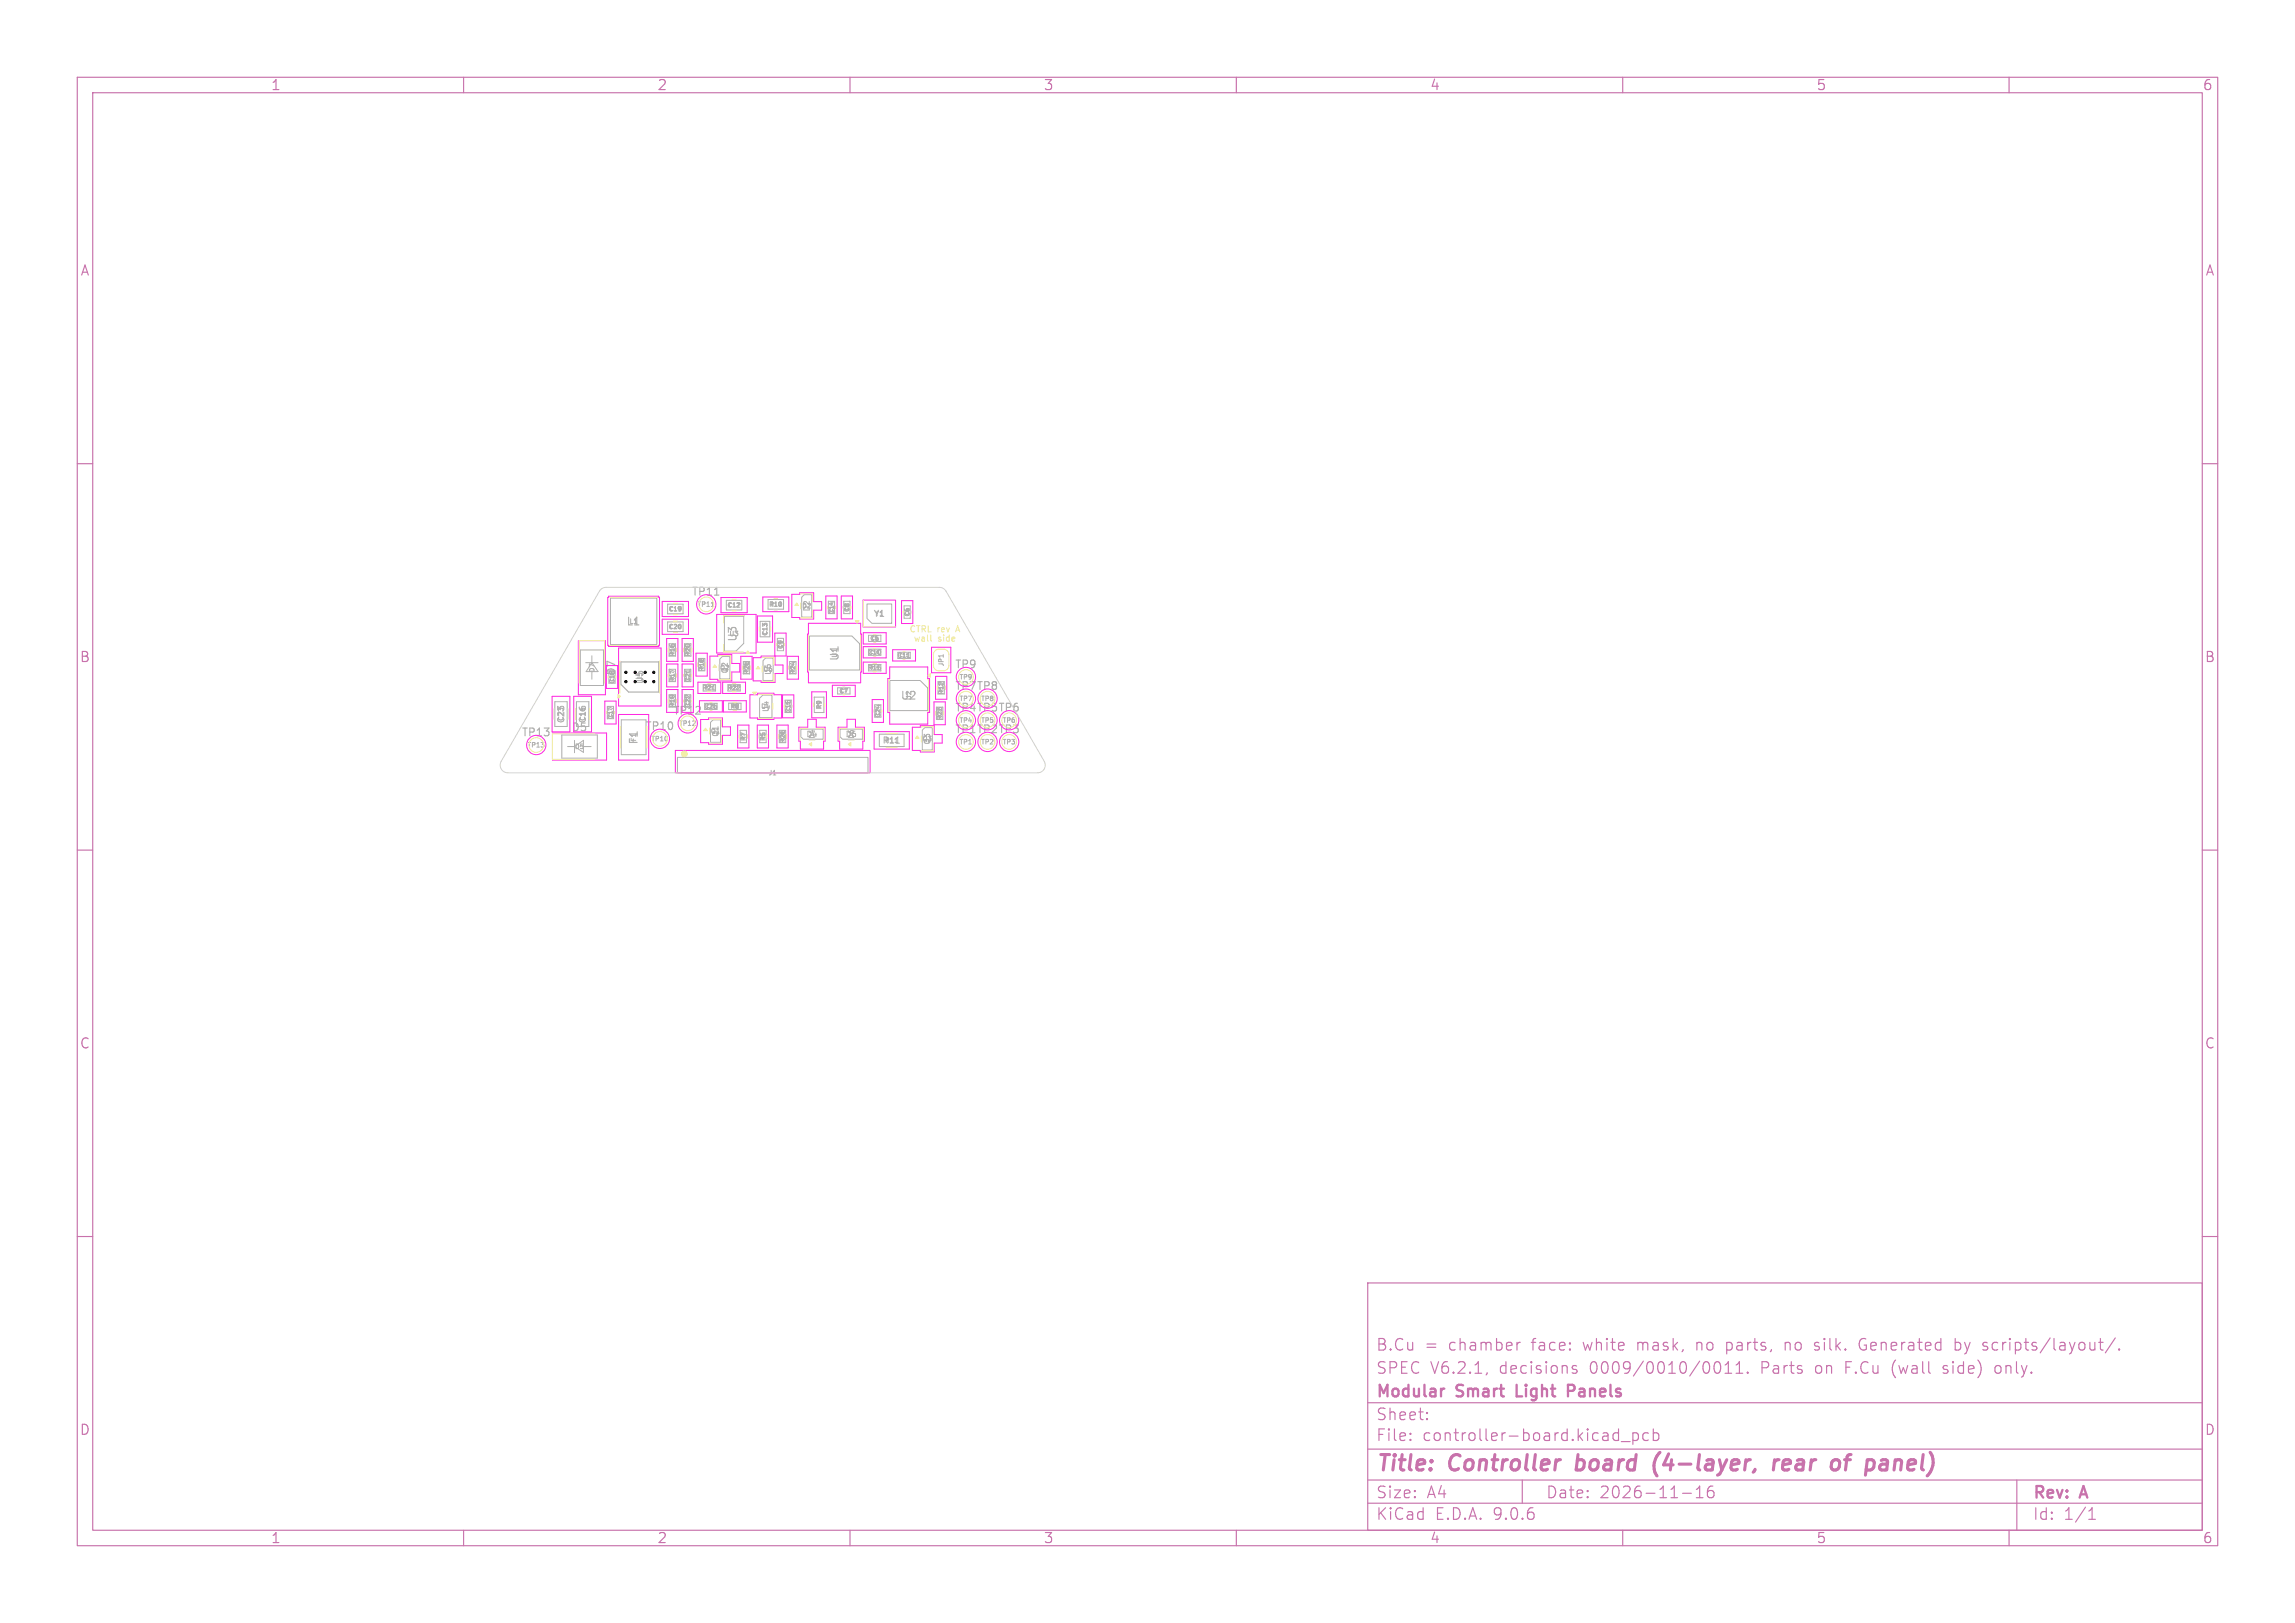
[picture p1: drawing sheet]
<svg xmlns="http://www.w3.org/2000/svg" width="297mm" height="210mm" viewBox="0 0 297 210" stroke-linecap="round" stroke-linejoin="round" font-family="sans-serif">
<defs><g id="words">
<g font-size="2.8" fill="#c872ab">
<text x="178" y="190.9">Title:</text>
<text x="187.7" y="190.9">Controller</text>
<text x="204.8" y="190.9">board</text>
<text x="215.6" y="190.9">(4-layer,</text>
<text x="232" y="190.9">rear</text>
<text x="240.3" y="190.9">of</text>
<text x="245.6" y="190.9">panel)</text>
</g>
<g font-size="2.1" fill="#c872ab">
<text x="178" y="178">SPEC V6.2.1,</text>
<text x="178" y="175">B.Cu</text>
<text x="184.4" y="175">=</text>
<text x="187.5" y="175">chamber</text>
<text x="194.1" y="178">decisions</text>
<text x="198.4" y="175">face:</text>
<text x="205.2" y="175">white</text>
<text x="205.9" y="178">0009/0010/0011.</text>
<text x="212.3" y="175">mask,</text>
<text x="220" y="175">no</text>
<text x="224.1" y="175">parts,</text>
<text x="228.2" y="178">Parts</text>
<text x="231.8" y="175">no</text>
<text x="235.3" y="178">on</text>
<text x="235.8" y="175">silk.</text>
<text x="239.3" y="178">F.Cu</text>
<text x="241.7" y="175">Generated</text>
<text x="245.5" y="178">(wall</text>
<text x="252.3" y="178">side)</text>
<text x="254.2" y="175">by</text>
<text x="258" y="175">scripts/layout/.</text>
<text x="259.1" y="178">only.</text>
<text x="178" y="184">Sheet:</text>
<text x="178" y="181.2">Modular</text>
<text x="188.6" y="181.2">Smart</text>
<text x="196.9" y="181.2">Light</text>
<text x="204.2" y="181.2">Panels</text>
<text x="178" y="186.7">File:</text>
<text x="184.1" y="186.7">controller-board.kicad_pcb</text>
<text x="178" y="196.9">KiCad</text>
<text x="178" y="194.1">Size:</text>
<text x="184.7" y="194.1">A4</text>
<text x="185.7" y="196.9">E.D.A.</text>
<text x="193.3" y="196.9">9.0.6</text>
<text x="200" y="194.1">Date:</text>
<text x="207" y="194.1">2026-11-16</text>
<text x="263" y="194.3">Rev:</text>
<text x="263" y="196.9">Id:</text>
<text x="267.1" y="196.9">1/1</text>
<text x="269.4" y="194.3">A</text>
</g>
<g font-size="1.8" fill="#c872ab">
<text x="35" y="11.9">1</text>
<text x="85" y="11.9">2</text>
<text x="135" y="11.9">3</text>
<text x="185" y="11.9">4</text>
<text x="235" y="11.9">5</text>
<text x="285" y="11.9">6</text>
<text x="10.3" y="35.9">A</text>
<text x="285.4" y="35.9">A</text>
<text x="10.3" y="85.9">B</text>
<text x="285.3" y="85.9">B</text>
<text x="10.3" y="135.9">C</text>
<text x="285.3" y="135.9">C</text>
<text x="10.3" y="185.9">D</text>
<text x="285.3" y="185.9">D</text>
<text x="35" y="199.9">1</text>
<text x="85" y="199.9">2</text>
<text x="135" y="199.9">3</text>
<text x="185" y="199.9">4</text>
<text x="235" y="199.9">5</text>
<text x="285" y="199.9">6</text>
</g>
<g font-size="1.4" fill="#afafaf">
<text x="89.4" y="77.3">TP11</text>
<text x="81" y="81.1">L1</text>
<text x="95.5" y="83.1" transform="rotate(-90 95.5 83.1)">U3</text>
<text x="108.7" y="85.6" transform="rotate(-90 108.7 85.6)">U1</text>
<text x="123.5" y="89.5">TP7 TP8</text>
<text x="123.5" y="86.7">TP9</text>
<text x="67.4" y="95.5">TP13</text>
<text x="73.9" y="94.8">D5</text>
<text x="83.4" y="94.7">TP10</text>
<text x="116.5" y="90.7">U2</text>
<text x="123.5" y="95.1">TP1 TP2 TP3</text>
<text x="123.5" y="92.3">TP4 TP5 TP6</text>
<text x="82.7" y="96.4" transform="rotate(-90 82.7 96.4)">F1</text>
</g>
<text font-size="1.4" fill="#f2eda1" x="79.8" y="87.5" transform="rotate(-90 79.8 87.5)">D7</text>
<text font-size="1.4" fill="#ff26e2" x="87" y="92.7">TP12</text>
<text font-size="1.3" x="83.5" y="88.6" transform="rotate(-90 83.5 88.6)">U5</text>
<text font-size="1.1" fill="#afafaf" x="113" y="80">Y1</text>
<g font-size="1.1" fill="#f2eda1">
<text x="117.6" y="82">CTRL rev</text>
<text x="118.2" y="83.2">wall</text>
<text x="121.4" y="83.2">side</text>
<text x="123.9" y="82">A</text>
<text x="73.2" y="93.7" transform="rotate(-90 73.2 93.7)">C23</text>
<text x="76" y="93.7" transform="rotate(-90 76 93.7)">C16</text>
<text x="114.1" y="96.4">R11</text>
</g>
<g font-size="1" fill="#afafaf">
<text x="104.9" y="79.2" transform="rotate(-90 104.9 79.2)">D2</text>
<text x="94.3" y="87.2" transform="rotate(-90 94.3 87.2)">Q2</text>
<text x="99.9" y="87.4" transform="rotate(-90 99.9 87.4)">U6</text>
<text x="99.6" y="92.2" transform="rotate(-90 99.6 92.2)">U4</text>
<text x="104.3" y="95.5">D4</text>
<text x="109.4" y="95.5">D6</text>
<text x="120.5" y="96.4" transform="rotate(-90 120.5 96.4)">Q3</text>
</g>
<g font-size=".8" fill="#afafaf">
<text x="81.4" y="80.8">L1</text>
<text x="90.2" y="78.6">TP11</text>
<text x="94.3" y="82.4">U3</text>
<text x="77" y="87.1" transform="rotate(-90 77 87.1)">D7</text>
<text x="83.2" y="88.3" transform="rotate(-90 83.2 88.3)">U5</text>
<text x="108.4" y="85.2" transform="rotate(-90 108.4 85.2)">U1</text>
<text x="122.2" y="86.3" transform="rotate(-90 122.2 86.3)">JP1</text>
<text x="124.1" y="88">TP9</text>
<text x="87.8" y="94">TP12</text>
<text x="98.4" y="91.8">U4</text>
<text x="118" y="90.7" transform="rotate(-90 118 90.7)">U2</text>
<text x="124.1" y="93.6">TP4</text>
<text x="124.1" y="90.8">TP7</text>
<text x="126.9" y="90.8">TP8</text>
<text x="126.9" y="93.6">TP5</text>
<text x="129.7" y="93.6">TP6</text>
<text x="68.2" y="96.8">TP13</text>
<text x="74.3" y="97">D5</text>
<text x="82.4" y="96" transform="rotate(-90 82.4 96)">F1</text>
<text x="84.2" y="96">TP10</text>
<text x="99.4" y="100.4">J1</text>
<text x="124.1" y="96.4">TP1</text>
<text x="126.9" y="96.4">TP2</text>
<text x="129.7" y="96.4">TP3</text>
</g>
<g font-size=".8" fill="#f2eda1">
<text x="86.5" y="81.5">C20</text>
<text x="86.5" y="79.2">C19</text>
<text x="94.1" y="78.7">C12</text>
<text x="99.4" y="82.3" transform="rotate(-90 99.4 82.3)">C13</text>
<text x="99.5" y="78.6">R10</text>
<text x="103.7" y="78.8">D2</text>
<text x="108" y="79.5" transform="rotate(-90 108 79.5)">C14</text>
<text x="110" y="79.3" transform="rotate(-90 110 79.3)">C8</text>
<text x="112.5" y="83">C5</text>
<text x="117.8" y="79.9" transform="rotate(-90 117.8 79.9)">C6</text>
<text x="79.6" y="88.5" transform="rotate(-90 79.6 88.5)">C18</text>
<text x="87.4" y="88.3" transform="rotate(-90 87.4 88.3)">R17</text>
<text x="87.4" y="85" transform="rotate(-90 87.4 85)">R16</text>
<text x="89.4" y="88.3" transform="rotate(-90 89.4 88.3)">C21</text>
<text x="89.4" y="85" transform="rotate(-90 89.4 85)">R20</text>
<text x="90.9" y="89.4">R21</text>
<text x="91.2" y="86.9" transform="rotate(-90 91.2 86.9)">R18</text>
<text x="93.1" y="86.8">Q2</text>
<text x="94.1" y="89.4">R22</text>
<text x="97" y="87.3" transform="rotate(-90 97 87.3)">R25</text>
<text x="98.7" y="87">U6</text>
<text x="101.4" y="84.1" transform="rotate(-90 101.4 84.1)">C9</text>
<text x="103" y="87.3" transform="rotate(-90 103 87.3)">R24</text>
<text x="108.5" y="89.8">C7</text>
<text x="112.3" y="84.8">C10</text>
<text x="112.3" y="86.8">R15</text>
<text x="116.1" y="85.2">C11</text>
<text x="122.2" y="89.9" transform="rotate(-90 122.2 89.9)">R12</text>
<text x="79.4" y="93.1" transform="rotate(-90 79.4 93.1)">C17</text>
<text x="87.4" y="91.6" transform="rotate(-90 87.4 91.6)">R19</text>
<text x="89.4" y="91.6" transform="rotate(-90 89.4 91.6)">C22</text>
<text x="91.1" y="91.8">C25</text>
<text x="91.9" y="95">Q1</text>
<text x="94.4" y="91.8">R8</text>
<text x="96.6" y="96" transform="rotate(-90 96.6 96)">R7</text>
<text x="99.2" y="96" transform="rotate(-90 99.2 96)">R5</text>
<text x="102.4" y="92.3" transform="rotate(-90 102.4 92.3)">C15</text>
<text x="105.5" y="95.7" transform="rotate(-90 105.5 95.7)">D4</text>
<text x="106.4" y="91.9" transform="rotate(-90 106.4 91.9)">R9</text>
<text x="110.6" y="95.7" transform="rotate(-90 110.6 95.7)">D6</text>
<text x="114" y="92.9" transform="rotate(-90 114 92.9)">C24</text>
<text x="122" y="93.2" transform="rotate(-90 122 93.2)">R23</text>
<text x="101.7" y="96.2" transform="rotate(-90 101.7 96.2)">R26</text>
<text x="119.3" y="96">Q3</text>
</g>
</g></defs>
<g fill="none" stroke="#c872ab" stroke-width=".15">
<path d="M10 10h277v190h-277zM12 12h273v186h-273zM60 10v2M110 10v2M160 10v2M210 10v2M260 10v2M10 60h2M285 60h2M10 110h2M285 110h2M10 160h2"/>
<path d="M177 166h108v32h-108zM192.5 177.6l-.2 .3M196.7 173.7a.38 .38 0 0 0-.4 .3M204 176.8l-.3-.1-.2 .2v.2l.5 .2 .1 .1-.1 .2-.1 .1-.4-.1M222 176.3a.36 .36 0 0 1 .6 .2 .77 .77 0 0 1-.4 1.2l-.2-.1M223.2 177.7h.9M223.2 176.6l.5-.4v1.5M224.7 177.7h.8M224.7 176.6l.4-.4v1.5M226.2 177.6v.1M226.2 177.6h-.1l.1 .1M231 173.7v1"/>
<path d="M231.2 173.7l-.2 .1M234.8 174.6l.4 .1M235.2 173.7h-.2l-.2 .2 .1 .2 .3 .1M241.1 173.2a.81 .81 0 0 0-.5 .7 .81 .81 0 0 0 .5 .8M245 176.6l-.1 .4 .1 .6M251.5 177.6l.4 .1M251.7 176.7l-.2 .2v.2l.2 .1M253 173.8l.5-.1 .2 .1M253 173.2v1.5M253.7 174.6l-.2 .1-.5-.1M257 174.2l.2 .2v.2l-.2 .1M257 173.7l.2 .1"/>
<path d="M258.7 176.7a.41 .41 0 0 0-.5 .3v.4a.41 .41 0 0 0 .5 .3M271.6 173.7h.6M271.9 174.6l.3 .1M273.7 173.1l-1.2 2M274.2 174.6h.1l-.1 .1M274.2 174.6v.1M285 160h2M60 198v2M110 198v2M160 198v2M177 194.5h108M177 191.5h108"/>
<path d="M177 187.5h108M177 181.5h108M182.5 186.3h.1l-.1 .1M182.5 186.3v.1M182.5 185.5v.1M182.5 185.5h.1l-.1 .1M184.7 183.6v.1M184.7 183.6h-.1l.1 .1M184.7 182.8v.1M184.7 182.8h-.1l.1 .1M197 191.5v3M209.3 185.4l.2 .1"/>
<path d="M209.5 184.9v1.5M209.5 186.3l-.2 .1M209.8 186.5h1.2M210 198v2M211.3 185.4v1.5M211.3 185.5l.4-.1 .3 .3v.4l-.1 .2-.2 .1-.4-.1M213.3 185.5l-.4-.1-.3 .3v.4l.1 .2 .2 .1 .4-.1M214 185.5l.4-.1 .3 .3v.4l-.2 .2-.1 .1-.4-.1M214 184.9v1.5M217.7 193.2h1.2M219.5 193.8h.9M219.5 192.7l.5-.4v1.5"/>
<path d="M221.2 192.4a1.17 1.17 0 0 0-.1 1.3l.1 .1 .5-.1 .1-.2v-.3l-.3-.3h-.4l-.1 .3M260 198v2M261 191.5v6.5M270.3 196.6h.9M270.3 195.5l.4-.4v1.5"/>
</g>
<path d="M204 190.1l.2 .1M204.2 188.2l-.2 2M214.8 187.9a2.35 2.35 0 0 0-.4 3.1M229.7 188.9l-.2 1.3M230.2 188.9a.59 .59 0 0 0-.6 .4M231.5 188.9l-.6 .1-.1 .2-.1 .7v.2l.2 .1h.4M231.7 189.4l-1 .1M238.7 188.9h.8M239.6 188.2l-.4 .1-.2 .2-.2 1.7M244.2 189l.1 .2-.1 1" fill="none" stroke="#c872ab" stroke-width=".4"/>
<path d="M186.8 179.7h.1M196.3 179.2v1.5h.7M203.6 179.3l-.7-.1v1.5M203.6 179.9l-.7 .1" fill="none" stroke="#c872ab" stroke-width=".3"/>
<g fill="none" stroke="#afafaf" stroke-width=".13">
<path d="M79 77.4h6v6h-6zM86.4 78.2h2v1.2h-2zM92 78.5h.4M93.7 79.8h2.5v3.5l-1 1h-1.5zM94 77.7h2v1.2h-2zM99.4 77.6h2v1.2h-2zM103.7 77.3l.4-.3h1v2.9h-1.4zM107.2 77.8v1.6M108 77.8v1.6M109.2 79.4v-1.6h.8v1.6M112.2 78.2h3.2v2.5h-2.6l-.6-.7zM71.8 90.8h1.6v3.2h-1.6z"/>
<path d="M72.7 95.1h4.6v3h-4.6zM73.4 96.6h1M74.4 95.8v1.6M74.4 96.6l1.1-.8v1.6zM74.6 90.8h1.6v3.2h-1.6zM75.1 84.1h3v4.6h-3zM75.5 96.6h1M75.8 85.8h1.6M76.6 85.8l.8 1.1h-1.6zM76.6 84.8v1M76.6 86.9v1M78.6 91.4v1.6"/>
<path d="M78.8 86.8v1.6M79.4 91.4v1.6M79.6 86.8v1.6M80.4 93.2h3.2v4.5h-3.2zM86.4 80.5h2v1.2h-2zM86.6 83.3v1.6M86.6 86.6v1.6M86.6 89.9v1.6M87.4 83.3v1.6M87.4 86.6v1.6M87.4 89.9v1.6M87.7 98h24.6v2h-24.6z"/>
<path d="M88.6 83.3v1.6M88.6 88.2v-1.6h.8v1.6M88.6 89.9v1.6M89.3 86.6v.4M89.4 89.9v1.6M89.4 83.3v1.6M90.4 85.2v1.6M91 88.6h1.6v.8h-1.6M91.2 91h1.6M91.2 91.8h1.6M91.2 85.2v1.6M92.2 89.3h.4"/>
<path d="M92.3 93.2h.9v2.9h-1.2v-2.6zM92.9 94v.4M93.1 85.3l.4-.3h.9v2.9h-1.3zM94.2 88.6h1.6M94.2 89.4h1.6M94.3 91h1.6v.8h-1.6M95.8 96.1v-1.6h.8v1.6M96.2 85.6v1.6M97 85.6v1.6M98.3 90.4l.4-.4h1.2v2.9h-1.6zM98.3 96.1v-1.6h.8v1.6M98.4 80.4h1.2v2h-1.2z"/>
<path d="M98.7 85.5l.4-.3h1v2.9h-1.4zM100.6 84.2v-1.6h.8v1.6M100.9 94.5v1.6M101.6 90.6v1.6M101.7 94.5v1.6M102.2 85.6v1.6M102.4 90.6v1.6M103 85.6v1.6M103.6 94.4h2.9v1.3h-2.5l-.4-.4zM104.7 82.3h5.5l1 1v3.4h-6.5zM105.4 90.2h1.2v2h-1.2zM108.4 89h1.6v.8h-1.6"/>
<path d="M108.7 94.4h2.9v1.3h-2.6l-.3-.4zM112.4 82.2h1.6v.8h-1.6M112.4 84h1.6M112.4 84.8h1.6M112.4 86h1.6M112.4 86.8h1.6M113.2 91.2v1.6M113.8 95h3.2v1.6h-3.2zM114 91.2v1.6M115.1 88.1h4l1 .9v3h-5zM116 96.2h.4M116.2 84.4h1.6v.8h-1.6"/>
<path d="M117 80v-1.6h.8v1.6M117.4 85.1h.4M119.3 94.5l.4-.3h.9v2.9h-1.3zM121.2 91.5v1.6M121.4 88.2v1.6M122 91.5v1.6M122.1 84.7v.3M122.2 88.2v1.6"/>
</g>
<path d="M92.5 77h.5M80.3 85.7h4.9v3.9h-3.9l-1-1z" fill="none" stroke="#afafaf" stroke-width=".15"/>
<g fill="none" stroke="#ff26e2" stroke-width=".13">
<path d="M78.7 77.2h6.5v.1h.2v6.2h-.2v.2h-6.5v-.2h-.1v-6.2h.1zM85.7 77.8h3.4v2h-3.4zM92.7 79.5h5.1v5h-5.1zM93.3 77.3h3.4v2h-3.4zM98 79.7h2v3.4h-2zM98.7 77.3h3.4v1.9h-3.4zM102.5 76.9h1v-.2h1.8v1.2h1v1.1h-1v1.1h-1.8v-.2h-1zM106.9 77.1h1.4v3h-1.4zM108.9 77.1h1.4v3h-1.4zM111.7 77.7h4.2v3.5h-4.2zM116.7 77.7h1.4v3h-1.4zM71.5 90.1h2.3v4.6h-2.3z"/>
<path d="M71.5 94.9h7v3.5h-7zM74.2 90.1h2.3v4.6h-2.3zM74.8 82.9h3.5v7h-3.5zM78.3 90.7h1.4v3h-1.4zM78.5 86.1v3h1.4v-3M80 92.5h3.9v5.9h-3.9zM80 83.9h5.5v7.5h-5.5zM85.7 80.1h3.4v2h-3.4zM86.3 82.6h1.4v3h-1.4zM86.3 89.2h1.4v3h-1.4zM86.3 85.9h1.4v3h-1.4zM87.4 97.1h25.2v2.9h-25.2z"/>
<path d="M88.3 82.6h1.4v3h-1.4zM88.3 85.9h1.4v3h-1.4zM88.3 92.2v-3h1.4v3M90.1 84.5h1.4v3h-1.4zM90.3 88.3h3v1.4h-3zM90.5 90.7h3v1.4h-3zM90.7 93.1h1v-.2h1.8v1.2h1v1.1h-1v1.1h-1.8v-.2h-1zM91.9 84.9h1v-.2h1.8v1.2h1v1.1h-1v1.1h-1.8v-.2h-1zM93.5 88.3h3v1.4h-3zM93.6 90.7h3v1.4h-3zM95.5 93.8h1.4v3h-1.4zM95.9 84.9h1.4v3h-1.4z"/>
<path d="M97 89.9h1.1v-.2h2v.2h1.1v3h-1.1v.2h-2v-.2h-1.1zM98 93.8h1.5v3h-1.5zM100.3 84.9v-3h1.4v3h-3.2v.2h-1v3h1v.2h1.8v-1.1h1v-1.1h-1v-1.2M100.5 93.8h1.5v3h-1.5zM101.3 89.9h1.4v3h-1.4zM101.9 84.9h1.4v3h-1.4zM103.4 94.1h1.1v-1h1.1v1h1.2v1.8h-.2v1h-3v-1h-.2zM104.6 80.7h6.8v1.4h.1v4.9h-.1v1.4h-6.8v-1.4h-.1v-4.9h.1zM105.1 89.5h1.9v3.4h-1.9zM107.7 88.7h3v1.4h-3zM108.5 94.1h1.1v-1h1.1v1h1.2v1.8h-.2v1h-3v-1h-.2zM111.7 81.9h3v1.4h-3z"/>
<path d="M111.7 83.7h3v1.4h-3zM111.7 85.7h3v1.4h-3zM112.9 90.5h1.4v3h-1.4zM113.1 94.7h4.6v2.2h-4.6zM115.1 86.3h5v1.5h.2v4.4h-.2v1.5h-5v-1.5h-.2v-4.4h.2zM115.5 84.1h3v1.4h-3zM118.1 94.1h1v-.2h1.8v1.2h1v1.1h-1v1.1h-1.8v-.2h-1zM120.5 83.8h2.6v3.3h-2.6zM120.9 90.8h1.4v3h-1.4zM121.1 87.5h1.4v3h-1.4z"/>
<circle cx="91.4" cy="78.2" r="1.25"/>
<circle cx="69.4" cy="96.4" r="1.25"/>
<circle cx="85.4" cy="95.6" r="1.25"/>
<circle cx="89" cy="93.6" r="1.25"/>
<circle cx="125" cy="87.6" r="1.25"/>
<circle cx="125" cy="93.2" r="1.25"/>
<circle cx="125" cy="96" r="1.25"/>
<circle cx="125" cy="90.4" r="1.25"/>
<circle cx="127.8" cy="93.2" r="1.25"/>
<circle cx="127.8" cy="96" r="1.25"/>
<circle cx="127.8" cy="90.4" r="1.25"/>
<circle cx="130.6" cy="93.2" r="1.25"/>
<circle cx="130.6" cy="96" r="1.25"/>
</g>
<path d="M77.7 76.3l.3-.2 .4-.1 43.5 .1 .5 .4 12.7 22a1 1 0 0 1-.8 1.5h-68.6a1 1 0 0 1-.8-1.5z" fill="none" stroke="#d0d2cd" stroke-width=".13"/>
<g fill="none" stroke="#f2eda1" stroke-width=".13">
<path d="M78.9 77.3h6.2M87.1 78.1h.6M94.7 77.6h.6M96.4 79.6h-2.8v1M100.2 77.5h.4M103.6 76.9l1.6-.1v1M105.2 79v1l-1.6-.1M107.1 78.5v.2M109.1 78.5v.2M111.7 77.7v3.4h4.2M116.9 79.1v.2M71.7 91.7v1.4"/>
<path d="M74.5 91.7v1.4M74.9 88.4v-5.5h3.3v5.5M77 95h-5.5v3.3h5.5M78.5 92.1v.2M78.9 83.5h6.2M80.3 94v2.8M83.7 94v2.8M86.5 83.9v.4M86.5 87.2v.4M86.5 90.5v.4M87.1 80.4h.6M88.5 83.9v.4"/>
<path d="M88.5 87.3v.2M88.5 90.6v.2M90.3 85.8v.4M91.6 88.5h.4M91.8 93.1l1.6-.1v1M91.9 90.9h.2M93 84.9l1.6-.1v1M93.4 95.2v1l-1.6-.1M93.6 83.4v1h2.6M94.6 87v1l-1.6-.1M94.8 88.5h.4M94.9 90.9h.4"/>
<path d="M95.7 95.1v.4M96.1 86.2v.4M98.2 89.9h1.8M98.2 92.9h1.8M98.2 95.1v.4M98.3 81.1v.6M98.6 85.1l1.6-.1v1M100 91v.8M100.2 87.2v1l-1.6-.1M100.5 83.3v.2M100.7 95.1v.4M101.5 91.3v.2"/>
<path d="M102.1 86.2v.4M104.5 94.2h-1l.1 1.6M104.6 82.2v4.6M105.3 91v.4M105.6 94.2h1v1.6M109.1 88.9h.2M109.6 94.2h-1v1.6M110.7 94.2h1v1.6M111.4 82.2v4.6M113 85.9h.4M113.1 82.1h.2M113.1 83.9h.2"/>
<path d="M113.1 91.9v.2M114.7 94.9h1.4M115.1 87.9h-.1v4.2h.1M116.9 84.3h.2M119.2 94.1l1.6-.1v1M120.1 87.9h.1v4.2h-.1M120.4 82.2v.6l.2 .2M120.8 96.2v1l-1.6-.1M121 84.2l.4-.2h.7a.7 .7 0 0 1 .7 .7v1.4a.7 .7 0 0 1-.7 .7h-.6a.7 .7 0 0 1-.7-.7v-1.5zM121.1 92.1v.4M121.3 88.8v.4"/>
<circle cx="91.4" cy="78.2" r=".95"/>
<circle cx="69.4" cy="96.4" r=".95"/>
<circle cx="85.4" cy="95.6" r=".95"/>
<circle cx="89" cy="93.6" r=".95"/>
<circle cx="125" cy="96" r=".95"/>
<circle cx="125" cy="87.6" r=".95"/>
<circle cx="125" cy="93.2" r=".95"/>
<circle cx="125" cy="90.4" r=".95"/>
<circle cx="127.8" cy="96" r=".95"/>
<circle cx="127.8" cy="93.2" r=".95"/>
<circle cx="127.8" cy="90.4" r=".95"/>
<circle cx="130.6" cy="96" r=".95"/>
<circle cx="130.6" cy="93.2" r=".95"/>
</g>
<g fill="#f2eda1" stroke="#f2eda1" stroke-width=".13">
<path d="M98.1 86.2l.2 .4h-.4z"/>
<path d="M109.8 96.3l.3-.2v.4z"/>
<path d="M97.4 89.6h.5l-.2 .3z"/>
<path d="M120.1 87.4l.3-.2v.4z"/>
<path d="M96.8 84.2l.2 .3h-.5z"/>
<path d="M104.7 96.3l.3-.2v.4z"/>
<path d="M91.3 94.2l.2 .4h-.4z"/>
<path d="M80 89.9l.3 .2-.3 .2z"/>
<path d="M118.7 95.2l.2 .4h-.4z"/>
<path d="M103.1 78l.2 .4h-.4z"/>
<path d="M92.5 86l.2 .4h-.4z"/>
<path d="M110.7 80.3h.5l-.3 .3z"/>
<circle cx="88.6" cy="97.5" r=".37"/>
</g>
<path d="M80.2 85.5v4.2M85.4 85.5v4.2" fill="none" stroke="#f2eda1" stroke-width=".15"/>
<g fill="#000" stroke="#000" stroke-width=".13">
<circle cx="81" cy="88.2" r=".15"/>
<circle cx="81" cy="87" r=".15"/>
<circle cx="82.2" cy="88.2" r=".15"/>
<circle cx="82.2" cy="87" r=".15"/>
<circle cx="84.6" cy="88.2" r=".15"/>
<circle cx="84.6" cy="87" r=".15"/>
</g>
<use href="#words"/>
</svg>
